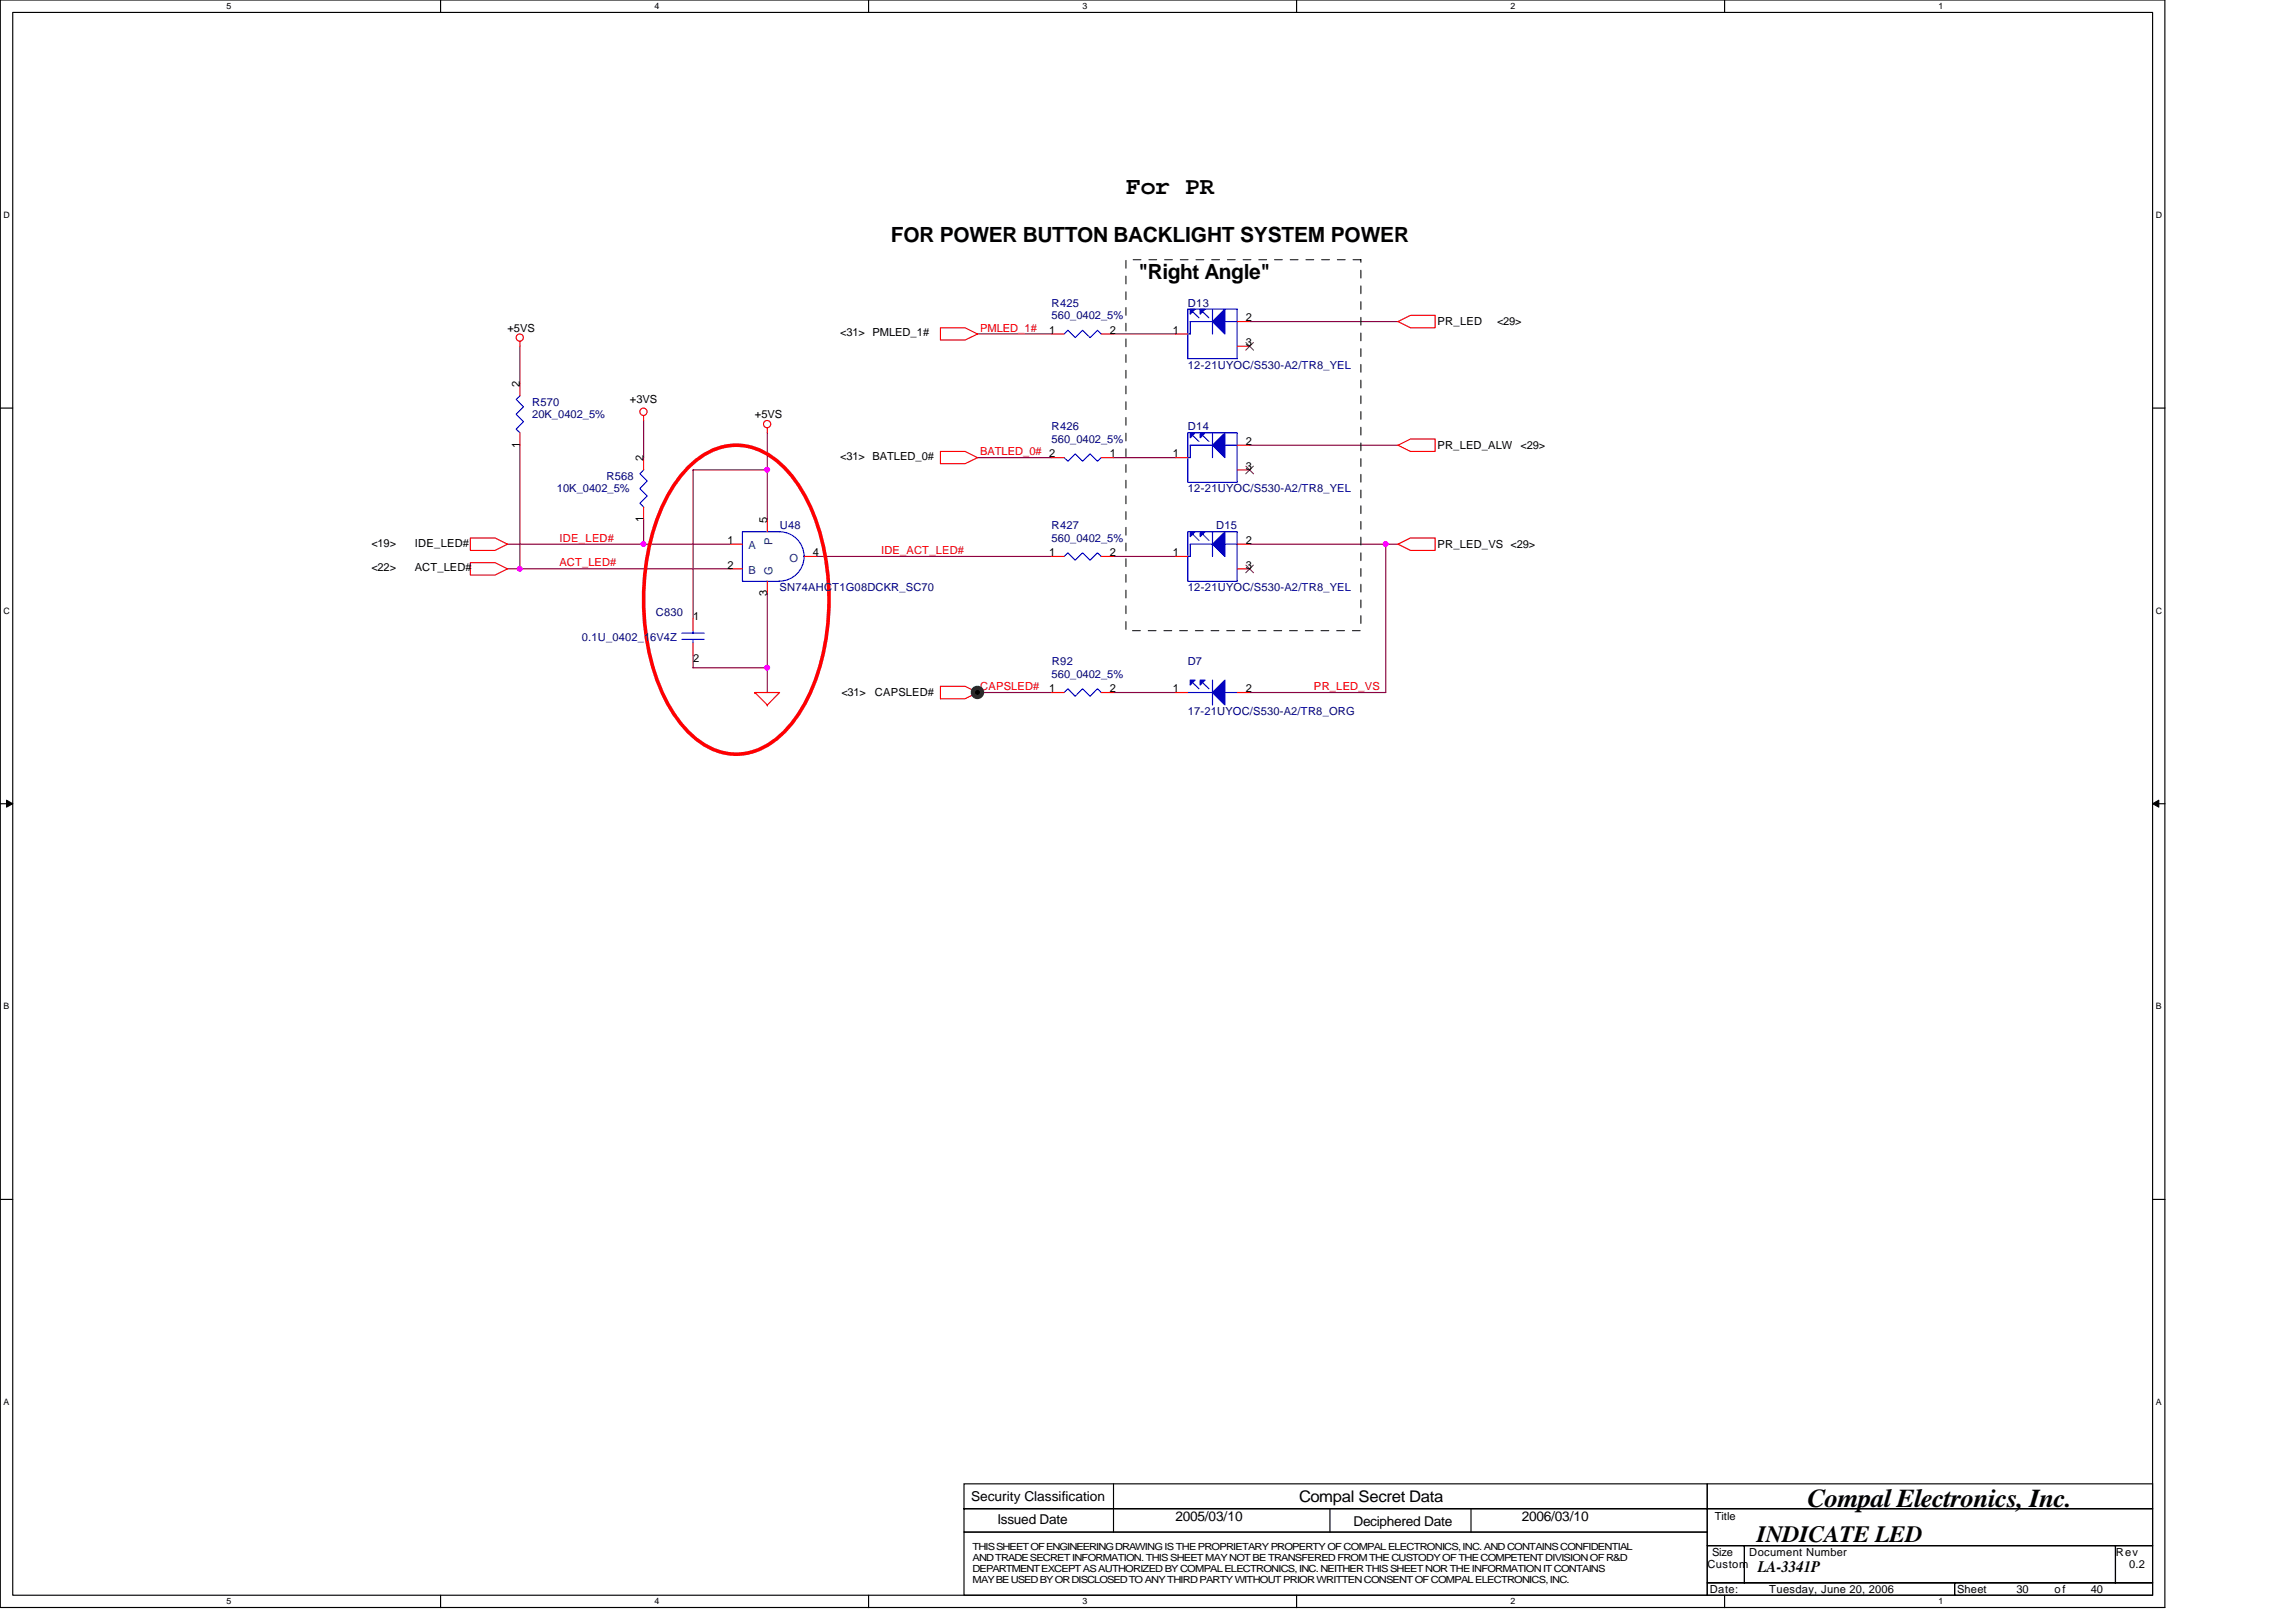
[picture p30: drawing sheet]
<svg xmlns="http://www.w3.org/2000/svg" width="297mm" height="210mm" viewBox="0 0 297 210" stroke-linecap="round" stroke-linejoin="round" font-family="sans-serif">
<defs><g id="words">
<text font-size="3.3" x="233.8" y="195.1">Compal Electronics, Inc.</text>
<text font-size="3.2" x="145.7" y="25.1">For PR</text>
<text font-size="3" x="227.3" y="199.6">INDICATE LED</text>
<g font-size="2.7">
<text x="115.3" y="31.3">FOR POWER BUTTON BACKLIGHT SYSTEM POWER</text>
<text x="147.3" y="36.1">&quot;Right Angle&quot;</text>
</g>
<g font-size="2.1">
<text x="168.1" y="194.4">Compal Secret Data</text>
<text x="227.4" y="203.5">LA-3341P</text>
</g>
<g font-size="1.8">
<text x="125.7" y="194.2">Security Classification</text>
<text x="129" y="197.3">Issued Date</text>
<text x="152.1" y="196.8">2005/03/10</text>
<text x="175.1" y="197.4">Deciphered Date</text>
<text x="196.9" y="196.8">2006/03/10</text>
</g>
<g font-size="1.4" fill="#000080">
<text x="136.1" y="39.7">R425</text>
<text x="136.1" y="41.3">560_0402_5%</text>
<text x="153.7" y="39.7">D13</text>
<text x="153.7" y="47.7">12-21UYOC/S530-A2/TR8_YEL</text>
<text x="68.9" y="52.5">R570</text>
<text x="68.9" y="54.1">20K_0402_5%</text>
<text x="136.1" y="55.7">R426</text>
<text x="136.1" y="57.3">560_0402_5%</text>
<text x="153.7" y="55.7">D14</text>
<text x="72" y="63.7">10K_0402_5%</text>
<text x="78.5" y="62.1">R568</text>
<text x="153.7" y="63.7">12-21UYOC/S530-A2/TR8_YEL</text>
<text x="100.9" y="68.5">U48</text>
<text x="136.1" y="68.5">R427</text>
<text x="136.1" y="70.1">560_0402_5%</text>
<text x="157.3" y="68.5">D15</text>
<text x="100.9" y="76.5">SN74AHCT1G08DCKR_SC70</text>
<text x="153.7" y="76.5">12-21UYOC/S530-A2/TR8_YEL</text>
<text x="75.3" y="82.9">0.1U_0402_16V4Z</text>
<text x="84.9" y="79.7">C830</text>
<text x="136.1" y="87.7">560_0402_5%</text>
<text x="136.1" y="86.1">R92</text>
<text x="153.7" y="86.1">D7</text>
<text x="153.7" y="92.5">17-21UYOC/S530-A2/TR8_ORG</text>
</g>
<g font-size="1.4">
<text x="161.2" y="41.6">2</text>
<text x="65.7" y="42.9">+5VS</text>
<text x="108.7" y="43.5">&lt;31&gt; PMLED_1#</text>
<text x="135.7" y="43.2">1</text>
<text x="143.6" y="43.2">2</text>
<text x="151.7" y="43.2">1</text>
<text x="161.2" y="44.8">3</text>
<text x="186" y="42.1">PR_LED</text>
<text x="193.7" y="42.1">&lt;29&gt;</text>
<text x="67.2" y="50.1" transform="rotate(-90 67.2 50.1)">2</text>
<text x="81.5" y="52.2">+3VS</text>
<text x="67.2" y="57.9" transform="rotate(-90 67.2 57.9)">1</text>
<text x="83.2" y="59.7" transform="rotate(-90 83.2 59.7)">2</text>
<text x="97.7" y="54.1">+5VS</text>
<text x="108.7" y="59.5">&lt;31&gt; BATLED_0#</text>
<text x="143.6" y="59.2">1</text>
<text x="151.7" y="59.2">1</text>
<text x="161.2" y="57.6">2</text>
<text x="186" y="58.1">PR_LED_ALW</text>
<text x="196.7" y="58.1">&lt;29&gt;</text>
<text x="161.2" y="60.8">3</text>
<text x="48" y="70.7">&lt;19&gt;</text>
<text x="53.7" y="70.7">IDE_LED#</text>
<text x="83.2" y="67.5" transform="rotate(-90 83.2 67.5)">1</text>
<text x="94.1" y="70.4">1</text>
<text x="99.2" y="67.7" transform="rotate(-90 99.2 67.7)">5</text>
<text x="105.2" y="72">4</text>
<text x="135.7" y="72">1</text>
<text x="143.6" y="72">2</text>
<text x="151.7" y="72">1</text>
<text x="161.2" y="70.4">2</text>
<text x="186" y="70.9">PR_LED_VS &lt;29&gt;</text>
<text x="48" y="74">&lt;22&gt;</text>
<text x="53.7" y="74">ACT_LED#</text>
<text x="94.1" y="73.6">2</text>
<text x="99.2" y="77.2" transform="rotate(-90 99.2 77.2)">3</text>
<text x="161.2" y="73.6">3</text>
<text x="89.7" y="80.2">1</text>
<text x="89.7" y="85.6">2</text>
<text x="135.7" y="89.6">1</text>
<text x="143.6" y="89.6">2</text>
<text x="151.7" y="89.6">1</text>
<text x="161.2" y="89.6">2</text>
<text x="108.9" y="90.1">&lt;31&gt;</text>
<text x="113.2" y="90.1">CAPSLED#</text>
<text x="221.8" y="196.7">Title</text>
<text x="220.9" y="202.9">Custom</text>
<text x="221.5" y="201.3">Size</text>
<text x="226.3" y="201.3">Document Number</text>
<text x="273.7" y="201.3">Rev</text>
<text x="275.4" y="202.9">0.2</text>
<text x="221.2" y="206.1">Date:</text>
<text x="228.9" y="206.1">Tuesday, June 20, 2006</text>
<text x="253.2" y="206.1">Sheet</text>
<text x="260.9" y="206.1">30</text>
<text x="265.8" y="206.1">of</text>
<text x="270.5" y="206.1">40</text>
</g>
<g font-size="1.4" fill="#f00">
<text x="126.8" y="42.9">PMLED_1#</text>
<text x="126.8" y="58.9">BATLED_0# 2</text>
<text x="72.4" y="70.1">IDE_LED#</text>
<text x="114" y="71.7">IDE_ACT_LED#</text>
<text x="72.4" y="73.3">ACT_LED#</text>
<text x="126.8" y="89.3">CAPSLED#</text>
<text x="170" y="89.3">PR_LED_VS</text>
</g>
<g font-size="1.4" fill="#004080">
<text x="96.9" y="71.1">A</text>
<text x="99.9" y="70.6" transform="rotate(-90 99.9 70.6)">P</text>
<text x="96.9" y="74.3">B</text>
<text x="99.9" y="74.4" transform="rotate(-90 99.9 74.4)">G</text>
<text x="102.1" y="72.7">O</text>
</g>
<g font-size="1.3">
<text x="125.8" y="200.5">THIS SHEET OF ENGINEERING DRAWING IS THE PROPRIETARY PROPERTY OF COMPAL ELECTRONICS, INC. AND CONTAINS CONFIDENTIAL</text>
<text x="125.8" y="202">AND TRADE SECRET INFORMATION. THIS SHEET MAY NOT BE TRANSFERED FROM THE CUSTODY OF THE COMPETENT DIVISION OF R&amp;D</text>
<text x="125.8" y="203.5">DEPARTMENT EXCEPT AS AUTHORIZED BY COMPAL ELECTRONICS, INC. NEITHER THIS SHEET NOR THE INFORMATION IT CONTAINS</text>
<text x="125.8" y="204.9">MAY BE USED BY OR DISCLOSED TO ANY THIRD PARTY WITHOUT PRIOR WRITTEN CONSENT OF COMPAL ELECTRONICS, INC.</text>
</g>
<g font-size="1.1">
<text x="29.3" y="1.2">5</text>
<text x="84.7" y="1.2">4</text>
<text x="140" y="1.2">3</text>
<text x="195.4" y="1.2">2</text>
<text x="250.8" y="1.2">1</text>
<text x=".4" y="28.2">D</text>
<text x="278.9" y="28.2">D</text>
<text x=".4" y="79.4">C</text>
<text x="278.9" y="79.4">C</text>
<text x=".4" y="130.6">B</text>
<text x="278.9" y="130.6">B</text>
<text x=".4" y="181.8">A</text>
<text x="278.9" y="181.8">A</text>
<text x="29.3" y="207.6">5</text>
<text x="84.7" y="207.6">4</text>
<text x="140" y="207.6">3</text>
<text x="195.4" y="207.6">2</text>
<text x="250.8" y="207.6">1</text>
</g>
</g></defs>
<path d="M0 0h280.1v208h-280.1zM1.6 1.6h276.9v204.8h-276.9z" fill="none" stroke="#000" stroke-width=".15"/>
<g fill="#fff">
<path d="M29.3 .2h.6v1.2h-.6z"/>
<path d="M29.3 206.6h.6v1.3h-.6z"/>
</g>
<path d="M57 0v1.6M57 206.4v1.6" fill="none" stroke="#000" stroke-width=".15"/>
<g fill="#fff">
<path d="M84.7 .2h.6v1.2h-.6z"/>
<path d="M84.7 206.6h.6v1.3h-.6z"/>
</g>
<path d="M112.4 0v1.6M112.4 206.4v1.6" fill="none" stroke="#000" stroke-width=".15"/>
<g fill="#fff">
<path d="M140 .2h.6v1.2h-.6z"/>
<path d="M140 206.6h.6v1.3h-.6z"/>
</g>
<path d="M167.7 0v1.6M167.7 206.4v1.6" fill="none" stroke="#000" stroke-width=".15"/>
<g fill="#fff">
<path d="M195.4 .2h.6v1.2h-.6z"/>
<path d="M195.4 206.6h.6v1.3h-.6z"/>
</g>
<path d="M223.1 0v1.6M223.1 206.4v1.6" fill="none" stroke="#000" stroke-width=".15"/>
<g fill="#fff">
<path d="M250.8 .2h.6v1.2h-.6z"/>
<path d="M250.8 206.6h.6v1.3h-.6z"/>
<path d="M.4 27.2h.8v1.3h-.8z"/>
<path d="M278.9 27.2h.8v1.3h-.8z"/>
<path d="M.4 78.4h.8v1.3h-.8z"/>
<path d="M278.9 78.4h.8v1.3h-.8z"/>
</g>
<path d="M0 52.8h1.6M278.5 52.8h1.6" fill="none" stroke="#000" stroke-width=".15"/>
<g fill="#fff">
<path d="M.4 129.6h.8v1.3h-.8z"/>
<path d="M278.9 129.6h.7v1.3h-.7z"/>
</g>
<path d="M0 104h1.6M278.5 104h1.6" fill="none" stroke="#000" stroke-width=".15"/>
<path d="M.8 103.5l.8 .5-.8 .5zM278.5 104l.8-.5v1z" fill="#000" stroke="#000" stroke-width=".13"/>
<g fill="#fff">
<path d="M.4 180.8h.8v1.3h-.8z"/>
<path d="M278.9 180.8h.7v1.3h-.7z"/>
</g>
<g fill="none" stroke="#000" stroke-width=".15">
<path d="M0 155.2h1.6M278.5 155.2h1.6M124.7 192h96.2v3.2h-96.2zM124.7 195.2h96.2v3.1h-96.2zM124.7 198.3h96.2v8.1h-96.2zM144.1 192v6.3M172.1 195.2v3.1M190.3 195.2v3.1M220.9 192h57.6v3.2h-57.6zM220.9 195.2h57.6v4.8h-57.6zM220.9 200h4.8v4.8h-4.8zM220.9 204.8h32v1.6h-32z"/>
<path d="M225.7 200h48v4.8h-48zM252.9 204.8h25.6v1.6h-25.6zM273.7 200h4.8v4.8h-4.8z"/>
</g>
<g fill="none" stroke="#800040" stroke-width=".15">
<path d="M67.3 44.8v4.8M67.3 57.6v16M83.3 54.4v4.8M99.3 56v11.2M126.5 43.2h9.6M126.5 59.2h9.6M144.1 43.2h8M144.1 59.2h8M161.7 41.6h19.2M161.7 57.6h19.2M65.7 70.4h17.6M65.7 73.6h28.8"/>
<path d="M83.3 67.2v3.2h11.2M99.3 76.8v12.8M99.3 60.8h-9.6v19.2M105.7 72h30.4M144.1 72h8M161.7 70.4h19.2M179.3 70.4v19.2h-17.6M89.7 84.8v1.6h9.6M126.5 89.6h9.6M144.1 89.6h8"/>
</g>
<g fill="none" stroke="#f00" stroke-width=".15">
<path d="M67.3 44.2v.6M67.3 49.6v1.6M67.3 56v1.6M83.3 53.8v.6M83.3 59.2v1.6M99.3 55.4v.6M121.7 42.4h3.2l1.6 .8-1.6 .8h-3.2zM121.7 58.4h3.2l1.6 .8-1.6 .8h-3.2zM136.1 43.2h1.6M136.1 59.2h1.6M142.5 43.2h1.6M142.5 59.2h1.6"/>
<path d="M152.1 43.2h1.6M152.1 59.2h1.6M160.1 57.6h1.6M160.1 41.6h1.6M160.1 44.8h1.6M180.9 41.6l1.6-.8h3.2v1.6h-3.2zM180.9 57.6l1.6-.8h3.2v1.6h-3.2zM60.9 69.6h3.1l1.7 .8-1.7 .8h-3.1zM60.9 72.8h3.1l1.7 .8-1.7 .8h-3.1zM83.3 65.6v1.6M94.5 70.4h1.6M94.5 73.6h1.6"/>
<path d="M99.3 67.2v1.6M99.3 75.2v1.6M104.1 72h1.6M136.1 72h1.6M142.5 72h1.6M152.1 72h1.6M160.1 70.4h1.6M160.1 73.6h1.6M160.1 60.8h1.6M180.9 70.4l1.6-.8h3.2v1.6h-3.2zM89.7 80v1.6M89.7 83.2v1.6"/>
<path d="M97.7 89.6h.1M97.7 89.6h3.2l-1.6 1.6M97.7 89.6l1.6 1.6M99.3 91.2h.1M121.7 88.8h3.2l1.6 .8-1.6 .8h-3.2zM136.1 89.6h1.6M142.5 89.6h1.6M152.1 89.6h1.6M160.1 89.6h1.6"/>
<circle cx="67.2" cy="43.7" r=".47"/>
<circle cx="83.2" cy="53.3" r=".47"/>
<circle cx="99.2" cy="54.9" r=".47"/>
</g>
<circle cx="126.5" cy="89.6" r=".8" fill="#008000" stroke="#008000" stroke-width=".15"/>
<circle cx="126.5" cy="89.6" r=".39" fill="#000" stroke="#008000" stroke-width=".15"/>
<path d="M145.7 33.6h30.4v48h-30.4z" fill="none" stroke="#000" stroke-width=".13" stroke-dasharray="1 1 1 1 1 1 1 1"/>
<path d="M89.5 60a8 8 0 0 1 11.5 0 20.9 20.9 0 0 1 5.7 11.7 30.9 30.9 0 0 1-2.2 18.6 13.9 13.9 0 0 1-5.7 6.4 7.9 7.9 0 0 1-9.3-1.5 20.9 20.9 0 0 1-5.7-11.7 30.9 30.9 0 0 1 2.2-18.6 16.2 16.2 0 0 1 3.5-4.9z" fill="none" stroke="#f00" stroke-width=".47"/>
<g fill="none" stroke="#00f" stroke-width=".15">
<path d="M67.3 51.2l-.5 .5 .9 1-.9 .9 .9 1-.9 .9 .5 .5M137.7 43.2l.5-.5 .9 1 1-1 .9 1 1-1 .5 .5M137.7 59.2l.5 .5 .9-1 1 1 .9-1 1 1 .5-.5M153.7 56h6.4v6.4h-6.4zM153.7 40h6.4v6.4h-6.4zM154.3 56.3l.8 .8M154.3 40.3l.8 .8M155.6 56.3l.8 .8M155.6 40.3l.8 .8M156.9 40v3.2M156.9 56v3.2M156.9 41.6h-2.9v1.6h-.3"/>
<path d="M156.9 57.6h-2.9v1.6h-.3M158.5 57.6h1.6M158.5 41.6h1.6M83.3 60.8l-.5 .5 .9 1-.9 .9 .9 1-.9 .9 .5 .5M100.8 75.2a3.2 3.2 0 0 0 3.2-3.2 3.2 3.2 0 0 0-3.1-3.2h-4.8v6.4h4.8M137.7 72l.5-.5 .9 1 1-1 .9 1 1-1 .5 .5M153.7 68.8h6.4v6.4h-6.4zM154.3 69.1l.8 .8M155.6 69.1l.8 .8M156.9 68.8v3.2M156.9 70.4h-2.9v1.6h-.3M158.5 70.4h1.6"/>
<path d="M88.2 82.7h2.9M88.2 81.9h2.9M89.7 81.6v.3M89.7 82.7v.5M137.7 89.6l.5-.5 .9 1 1-1 .9 1 1-1 .5 .5M153.7 89.6h3.2M154.3 88.3l.8 .8M155.6 88.3l.8 .8M156.9 88v3.2M158.5 89.6h1.6"/>
</g>
<g fill="#00f" stroke="#00f" stroke-width=".15">
<path d="M156.9 70.4l1.6-1.6v3.2z" fill-rule="evenodd"/>
<path d="M155.3 68.8h.6l-.6 .6z" fill-rule="evenodd"/>
<path d="M154 68.8h.6l-.6 .6z" fill-rule="evenodd"/>
<path d="M158.5 88v3.2l-1.6-1.6z" fill-rule="evenodd"/>
<path d="M155.3 88h.6l-.6 .7z" fill-rule="evenodd"/>
<path d="M154 88h.6l-.6 .7z" fill-rule="evenodd"/>
<path d="M158.5 56v3.2l-1.6-1.6z" fill-rule="evenodd"/>
<path d="M155.3 56h.6l-.6 .7z" fill-rule="evenodd"/>
<path d="M154 56h.6l-.6 .7z" fill-rule="evenodd"/>
<path d="M156.9 41.6l1.6-1.6v3.2z" fill-rule="evenodd"/>
<path d="M155.3 40h.6l-.6 .7z" fill-rule="evenodd"/>
<path d="M154 40h.6l-.6 .7z" fill-rule="evenodd"/>
</g>
<path d="M161.2 44.3l1 1M162.2 44.3l-1 1M161.2 73.1l1 1M161.2 60.3l1 1M162.2 73.1l-1 1M162.2 60.3l-1 1" fill="none" stroke="#804000" stroke-width=".13"/>
<g fill="#f0f" stroke="#f0f" stroke-width=".15">
<circle cx="83.2" cy="70.4" r=".31"/>
<circle cx="179.3" cy="70.4" r=".31"/>
<circle cx="67.2" cy="73.6" r=".31"/>
<circle cx="99.3" cy="60.8" r=".31"/>
<circle cx="99.3" cy="86.4" r=".31"/>
</g>
<use href="#words"/>
</svg>
